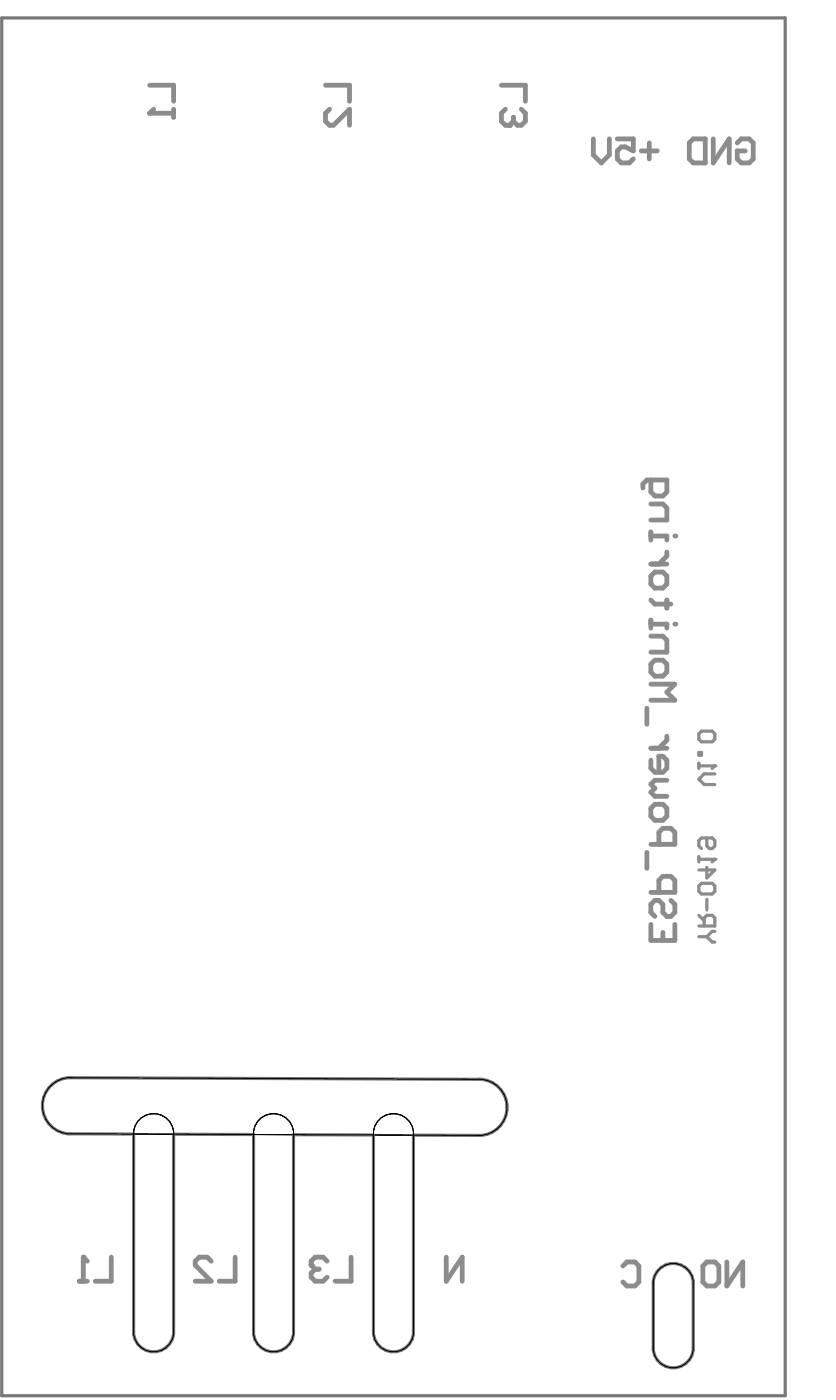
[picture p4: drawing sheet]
<svg xmlns="http://www.w3.org/2000/svg" width="174mm" height="291mm" viewBox="0 0 174 291" stroke-linecap="round" stroke-linejoin="round" font-family="sans-serif">
<path d="M10.1 225.9a5.7 5.7 0 0 1 4.6-2.1l84.8 .3a5.8 5.8 0 0 1 5.8 5.9 5.8 5.8 0 0 1-5.9 5.8l-84.8-.4a5.8 5.8 0 0 1-5.3-3.3 5.8 5.8 0 0 1 .8-6.2zM29.3 232.1a4.2 4.2 0 0 1 4.4-.4 4.2 4.2 0 0 1 2.3 3.7v41.1a4.2 4.2 0 0 1-4.1 4.2 4.2 4.2 0 0 1-4.2-4.2v-41.1a4 4 0 0 1 1.6-3.3zM54.2 232.1a4.2 4.2 0 0 1 4.4-.4 4.2 4.2 0 0 1 2.3 3.7v41.1a4.2 4.2 0 0 1-4.1 4.2 4.2 4.2 0 0 1-4.2-4.2v-41.1a4 4 0 0 1 1.6-3.3zM79.1 232.1a4.2 4.2 0 0 1 4.4-.4 4.2 4.2 0 0 1 2.3 3.7v41.1a4.2 4.2 0 0 1-4.1 4.2 4.2 4.2 0 0 1-4.2-4.2v-41.1a4 4 0 0 1 1.6-3.3zM137.2 263.2a4.2 4.2 0 0 1 4.4-.4 4.2 4.2 0 0 1 2.3 3.7v13.3a4.2 4.2 0 0 1-4.1 4.2 4.2 4.2 0 0 1-4.2-4.2v-13.3a4 4 0 0 1 1.6-3.3z" fill="none" stroke="#000" stroke-width=".21"/>
<path d="M8.8 230.1a5.8 5.8 0 0 0 4.1 5.1M13 224a5.8 5.8 0 0 0-3.9 3.9M99.5 224.1l1.7 .2M28.6 279.1a4.2 4.2 0 0 0 4.9 1.3M36 277l-.2 1.1-.6 1M52.6 277l.3 1.1 .6 1 .7 .7M60.9 277a4.2 4.2 0 0 1-5.7 3.4M77.5 277a4.2 4.2 0 0 0 3.6 3.7M85.8 277a4.2 4.2 0 0 1-3.6 3.7" fill="none" stroke="#787878" stroke-width=".66"/>
<circle cx="99.5" cy="224.1" r=".33" fill="#787878"/>
<path d="M.4 3.7h162.6v286.1h-162.6zM9.1 227.9l-.3 1.1v1.1M12.9 235.2l1.1 .2 13.7 .1v41.5l.3 1.1 .6 1M13 224l1.1-.2 85.4 .3M101.2 224.3a5.9 5.9 0 0 1 4.1 6.2 5.9 5.9 0 0 1-5.3 5.3l-14.2-.1v41.3M35.2 279.1l-.8 .7-.9 .6M36 277v-41.5l16.6 .1v41.4M54.2 279.8l1 .6M60.9 277v-41.4l16.6 .1v41.3M137.2 263.2a4.2 4.2 0 0 1 6.7 2.8v14.4a4.2 4.2 0 0 1-4.1 3.6 4.2 4.2 0 0 1-4.2-3.6v-14.4l.3-1.1 .6-.9zM81.1 280.7h1.1" fill="none" stroke="#787878" stroke-width=".66"/>
<path d="M10.1 225.9a5.7 5.7 0 0 1 4.6-2.1l84.8 .3a5.8 5.8 0 0 1 5.8 5.9 5.8 5.8 0 0 1-5.9 5.8l-84.8-.4a5.8 5.8 0 0 1-5.3-3.3 5.8 5.8 0 0 1 .8-6.2zM29.3 232.1a4.2 4.2 0 0 1 4.4-.4 4.2 4.2 0 0 1 2.3 3.7v41.1a4.2 4.2 0 0 1-4.1 4.2 4.2 4.2 0 0 1-4.2-4.2v-41.1a4 4 0 0 1 1.6-3.3zM54.2 232.1a4.2 4.2 0 0 1 4.4-.4 4.2 4.2 0 0 1 2.3 3.7v41.1a4.2 4.2 0 0 1-4.1 4.2 4.2 4.2 0 0 1-4.2-4.2v-41.1a4 4 0 0 1 1.6-3.3zM79.1 232.1a4.2 4.2 0 0 1 4.4-.4 4.2 4.2 0 0 1 2.3 3.7v41.1a4.2 4.2 0 0 1-4.1 4.2 4.2 4.2 0 0 1-4.2-4.2v-41.1a4 4 0 0 1 1.6-3.3zM137.2 263.2a4.2 4.2 0 0 1 4.4-.4 4.2 4.2 0 0 1 2.3 3.7v13.3a4.2 4.2 0 0 1-4.1 4.2 4.2 4.2 0 0 1-4.2-4.2v-13.3a4 4 0 0 1 1.6-3.3z" fill="none" stroke="#000" stroke-width=".21"/>
<path d="M145.1 177.9v1.1M145.1 178.4h3.3M145.1 194.5h1.7M145.1 192.3h3.3v-1.7l-.5-.5h-1.1l-.6 .5v1.7M145.1 190.1l1.1 1.1M145.6 183.4h2.3l.5 .6v1.1l-.5 .5h-2.3l-.5-.5v-1.1zM146.8 194.5l1.1 1.1h.5M146.8 180.1v2.2l1.6-1.7h-3.3M146.8 186.7v2.2M148.4 193.4h-.5l-1.1 1.1" fill="none" stroke="#8c8c8c" stroke-width=".66"/>
<circle cx="148.4" cy="178.4" r=".33" fill="#8c8c8c"/>
<path d="M145.1 158.5v1.1M145.1 159h3.3M146.8 174v1.6l.5 .6h.6l.5-.6v-1.1l-.5-.5h-2.3l-.5 .5v1.1l.5 .6M148.4 178.4l-.5 .6M148.4 160.7h-2.2l-1.1 1.1 1.1 1.1h2.2" fill="none" stroke="#8c8c8c" stroke-width=".66"/>
<circle cx="148.4" cy="159" r=".33" fill="#8c8c8c"/>
<path d="M145.1 156.2h.5v.6h-.5zM145.6 151.8h2.3l.5 .6v1.1l-.5 .5h-2.3l-.5-.5v-1.1zM148.4 159l-.5 .6" fill="none" stroke="#8c8c8c" stroke-width=".66"/>
<path d="M16.5 266h1.6M17.3 261v5M23.1 261v5h-3.3" fill="none" stroke="#8c8c8c" stroke-width="1"/>
<circle cx="17.3" cy="261" r=".5" fill="#8c8c8c"/>
<path d="M31.1 17.7h4.9v3.3M31.1 23.5h4.9M36 22.7v1.6M17.3 261l.8 .9" fill="none" stroke="#8c8c8c" stroke-width="1"/>
<circle cx="31.1" cy="23.5" r=".5" fill="#8c8c8c"/>
<path d="M67.6 17.7h5v3.3M104.1 17.7h5v3.3M31.9 22.7l-.8 .8M68.4 22.7l-.8 .8v1.7l.8 .8h.8l3.4-3.3v3.3M104.9 22.7l-.8 .8v1.7l.8 .8h.9M43.8 261.9l-.8-.9h-1.6l-.9 .9v.8l3.3 3.3h-3.3M48.8 261v5h-3.3" fill="none" stroke="#8c8c8c" stroke-width="1"/>
<circle cx="105.8" cy="26" r=".5" fill="#8c8c8c"/>
<g fill="none" stroke="#8c8c8c" stroke-width="1">
<path d="M106.6 25.2l-.8 .8M106.6 24.3v.9M108.2 22.7l.9 .8v1.7l-.9 .8h-.8l-.8-.8M123.2 28.8v3.4l1.6 1.6 1.7-1.6v-3.4M128.2 28.8h3.3v2.5l-1.7-.8h-.8l-.8 .8v1.7l.8 .8h1.7l.8-.8M133.1 31.3h3.4M134.8 29.7v3.3M135.1 128.8v1.6M135.1 129.6h3.4v.8M135.1 132.1h2.5l.9 .8v2.5h-3.4M136 137.1h1.6l.9 .8v1.7l-.9 .8h-1.6l-.9-.8v-1.7zM134.3 147v3.4"/>
<path d="M135.1 157.9v1.6l.9 .9h1.6l.9-.9v-1.6l-.9-.9h-.8v3.4M135.1 155.4h3.4M135.1 142.1h5l-1.6 1.6 1.6 1.7h-5M138.5 152.9v.8l-1.7 1.7M134.3 177v3.3M135.1 175.3h5v-2.5l-.8-.8h-1.7l-.8 .8v2.5M136 167h1.6l.9 .8v1.7l-.9 .8h-1.6l-.9-.8v-1.7zM138.5 162h-2.5l-.9 .8 .9 .9-.9 .8 .9 .8h2.5M135.1 185.3h5v-2.5l-.8-.8h-1.7l-.8 .8v2.5M135.1 191.9v3.4h5v-3.4M137.6 193.6v1.7M139.3 187l.8 .8v1.6l-.8 .9h-.8l-.9-.9v-1.6l-.8-.8h-.8l-.9 .8v1.6l.9 .9"/>
<path d="M129.3 262.9l.9-.9h1.6l.8 .9v3.3l-.8 .8h-1.6l-.9-.8"/>
</g>
<circle cx="140.1" cy="129.6" r=".5" fill="#8c8c8c"/>
<path d="M135.1 111.3h3.4v.8M135.1 110.5v1.6M135.1 117.1h3.4M136 118.8h1.6l.9 .8v1.7l-.9 .8h-1.6l-.9-.8v-1.7zM138.5 114.6v.9l-1.7 1.6M135.1 124.6l.9 .8h3.3M138.5 124.6v1.7" fill="none" stroke="#8c8c8c" stroke-width="1"/>
<circle cx="140.1" cy="111.3" r=".5" fill="#8c8c8c"/>
<path d="M135.1 99.7v2.5l.9 .8h1.6l.9-.8v-2.5h-4.2l-.8 .8v.8M135.1 104.6h2.5l.9 .9v2.5h-3.4M67.9 261.9l-.8-.9h-1.7l-.8 .9v.8M72.9 261v5h-3.3" fill="none" stroke="#8c8c8c" stroke-width="1"/>
<circle cx="64.6" cy="262.7" r=".5" fill="#8c8c8c"/>
<path d="M143.9 28.8h2.5v5h-2.5l-.8-.8v-3.3zM148.1 28.8v5l3.3-5v5M153.1 29.7l.8-.9h1.6l.9 .9v3.3l-.9 .8h-1.6l-.8-.8v-1.7h1.6M64.6 262.7l.8 .8M65.4 263.5h.9M65.4 263.5l-.8 .9v.8l.8 .8h1.7l.8-.8M92.6 261v5l3.4-5v5M146.8 262h1.6l.8 .9v3.3l-.8 .8h-1.6l-.9-.8v-3.3zM150.9 262v5l3.3-5v5" fill="none" stroke="#8c8c8c" stroke-width="1"/>
</svg>
